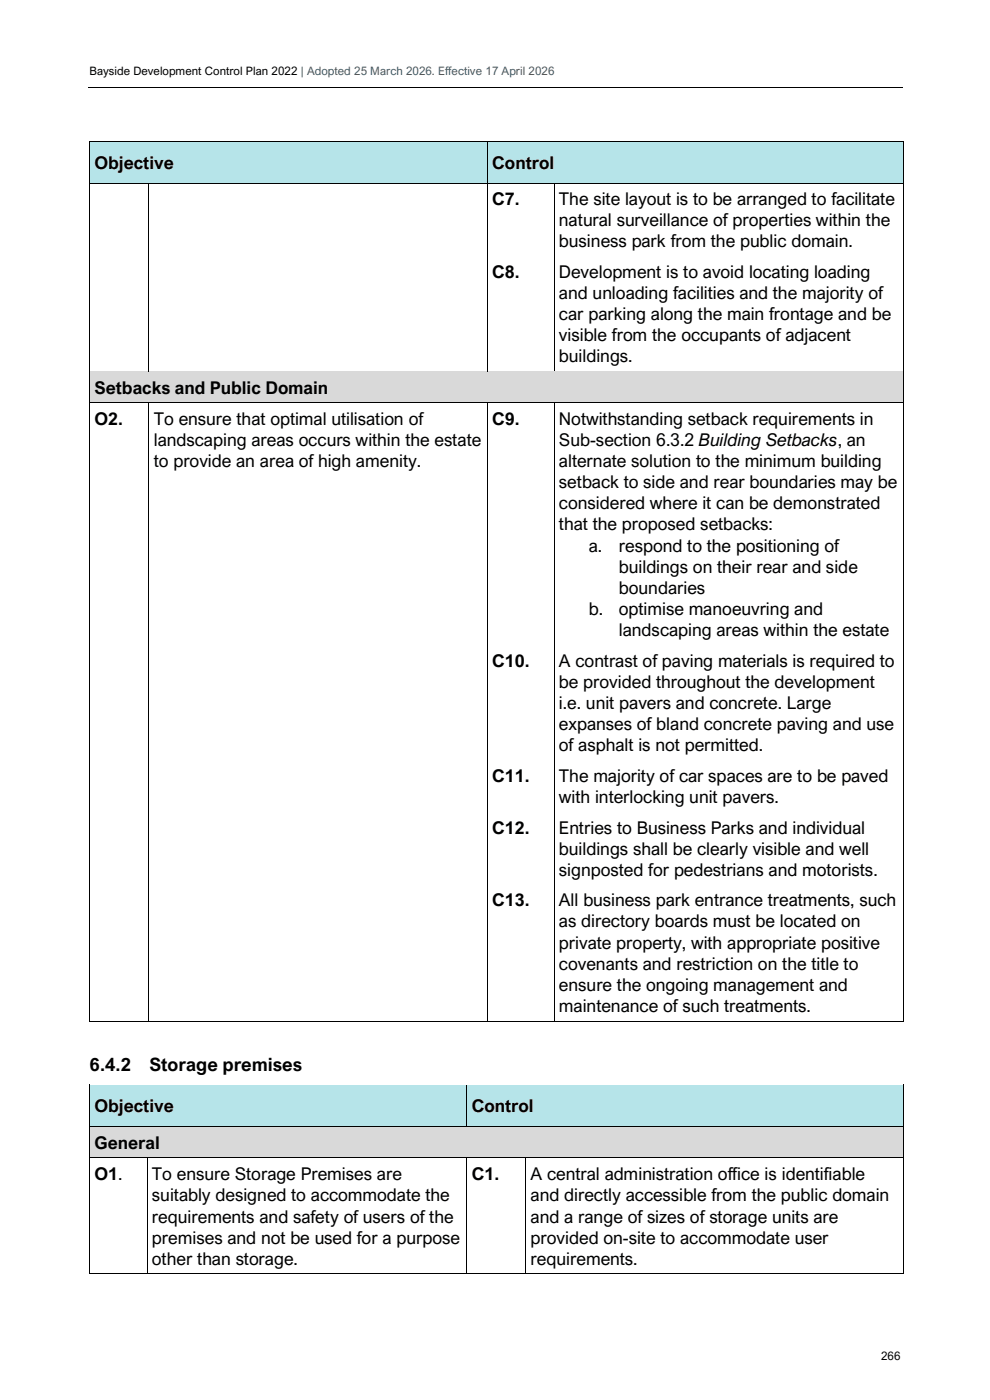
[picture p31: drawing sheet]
<svg xmlns="http://www.w3.org/2000/svg" width="210mm" height="297mm" viewBox="0 0 210 297" stroke-linecap="round" stroke-linejoin="round" font-family="sans-serif">
<defs><g id="words">
<g font-size="3.9">
<text x="19" y="227.1">6.4.2</text>
<text x="31.7" y="227.1">Storage premises</text>
</g>
<g font-size="3.7">
<text x="20" y="35.9">Objective</text>
<text x="104.4" y="35.9">Control</text>
<text x="104.4" y="43.4">C7.</text>
<text x="118.6" y="43.4">The site layout is to be arranged to facilitate</text>
<text x="118.6" y="47.9">natural surveillance of properties within the</text>
<text x="118.6" y="52.4">business park from the public domain.</text>
<text x="104.4" y="58.9">C8.</text>
<text x="118.6" y="58.9">Development is to avoid locating loading</text>
<text x="118.6" y="63.4">and unloading facilities and the majority of</text>
<text x="118.6" y="67.8">car parking along the main frontage and be</text>
<text x="118.6" y="72.3">visible from the occupants of adjacent</text>
<text x="118.6" y="76.8">buildings.</text>
<text x="20" y="83.5">Setbacks and Public Domain</text>
<text x="20" y="90.1">O2.</text>
<text x="32.6" y="90.1">To ensure that optimal utilisation of</text>
<text x="32.6" y="94.6">landscaping areas occurs within the estate</text>
<text x="104.4" y="90.1">C9.</text>
<text x="118.6" y="90.1">Notwithstanding setback requirements in</text>
<text x="118.6" y="94.6">Sub-section 6.3.2 Building Setbacks, an</text>
<text x="32.6" y="99.1">to provide an area of high amenity.</text>
<text x="118.6" y="99.1">alternate solution to the minimum building</text>
<text x="118.6" y="103.6">setback to side and rear boundaries may be</text>
<text x="118.6" y="108.1">considered where it can be demonstrated</text>
<text x="118.6" y="112.5">that the proposed setbacks:</text>
<text x="124.9" y="117">a.</text>
<text x="131.3" y="117">respond to the positioning of</text>
<text x="131.3" y="121.5">buildings on their rear and side</text>
<text x="124.9" y="130.5">b.</text>
<text x="131.3" y="126">boundaries</text>
<text x="131.3" y="130.5">optimise manoeuvring and</text>
<text x="131.3" y="134.9">landscaping areas within the estate</text>
<text x="104.4" y="141.5">C10.</text>
<text x="118.6" y="141.5">A contrast of paving materials is required to</text>
<text x="118.6" y="145.9">be provided throughout the development</text>
<text x="118.6" y="150.4">i.e. unit pavers and concrete. Large</text>
<text x="118.6" y="154.9">expanses of bland concrete paving and use</text>
<text x="118.6" y="159.4">of asphalt is not permitted.</text>
<text x="104.4" y="165.8">C11.</text>
<text x="118.6" y="165.8">The majority of car spaces are to be paved</text>
<text x="118.6" y="170.3">with interlocking unit pavers.</text>
<text x="104.4" y="176.9">C12.</text>
<text x="118.6" y="176.9">Entries to Business Parks and individual</text>
<text x="118.6" y="181.3">buildings shall be clearly visible and well</text>
<text x="118.6" y="185.8">signposted for pedestrians and motorists.</text>
<text x="104.4" y="192.3">C13.</text>
<text x="118.6" y="192.3">All business park entrance treatments, such</text>
<text x="118.6" y="196.7">as directory boards must be located on</text>
<text x="118.6" y="201.2">private property, with appropriate positive</text>
<text x="118.6" y="205.7">covenants and restriction on the title to</text>
<text x="118.6" y="210.2">ensure the ongoing management and</text>
<text x="118.6" y="214.7">maintenance of such treatments.</text>
<text x="20" y="236">Objective</text>
<text x="100.1" y="236">Control</text>
<text x="20" y="243.7">General</text>
<text x="20" y="250.4">O1.</text>
<text x="32.2" y="250.4">To ensure Storage Premises are</text>
<text x="100.1" y="250.4">C1.</text>
<text x="112.5" y="250.4">A central administration office is identifiable</text>
<text x="32.2" y="254.9">suitably designed to accommodate the</text>
<text x="112.5" y="254.9">and directly accessible from the public domain</text>
<text x="32.2" y="259.4">requirements and safety of users of the</text>
<text x="32.2" y="263.9">premises and not be used for a purpose</text>
<text x="112.5" y="259.4">and a range of sizes of storage units are</text>
<text x="112.5" y="263.9">provided on-site to accommodate user</text>
<text x="32.2" y="268.3">other than storage.</text>
<text x="112.5" y="268.3">requirements.</text>
</g>
<g font-size="2.5">
<text x="19" y="16">Bayside Development Control Plan 2022 | Adopted 25 March 2026. Effective 17 April 2026</text>
<text x="186.9" y="288.5">266</text>
</g>
</g></defs>
<path d="M18.8 18.5h172.8" fill="none" stroke="#000" stroke-width=".21"/>
<g fill="#b6e4e9">
<path d="M19.1 30.2h84.2v8.6h-84.2z" fill-rule="evenodd"/>
<path d="M20 31.2h82.4v6.6h-82.4z" fill-rule="evenodd"/>
<path d="M103.5 30.2h88.1v8.6h-88.1z" fill-rule="evenodd"/>
<path d="M104.4 31.2h86.3v6.6h-86.3z" fill-rule="evenodd"/>
</g>
<g fill="#000">
<path d="M18.9 30h.2v1.2h-.2z" fill-rule="evenodd"/>
<path d="M18.9 30h.2v.2h-.2z" fill-rule="evenodd"/>
</g>
<path d="M19.1 30.1h84.2" fill="none" stroke="#000" stroke-width=".21"/>
<path d="M19.1 30.2h84.2v1h-84.2z" fill-rule="evenodd" fill="#b6e4e9"/>
<g fill="#000">
<path d="M103.3 30.2h.2v1h-.2z" fill-rule="evenodd"/>
<path d="M103.3 30h.2v.2h-.2z" fill-rule="evenodd"/>
</g>
<path d="M103.5 30.1h88.1" fill="none" stroke="#000" stroke-width=".21"/>
<path d="M103.5 30.2h88.1v1h-88.1z" fill-rule="evenodd" fill="#b6e4e9"/>
<g fill="#000">
<path d="M191.6 30h.2v1.2h-.2z" fill-rule="evenodd"/>
<path d="M191.6 30h.2v.2h-.2z" fill-rule="evenodd"/>
</g>
<path d="M19 37.8h84.4v1h-84.4z" fill-rule="evenodd" fill="#b6e4e9"/>
<path d="M19 31.2v7.6" fill="none" stroke="#000" stroke-width=".21"/>
<path d="M103.4 37.8h88.3v1h-88.3z" fill-rule="evenodd" fill="#b6e4e9"/>
<g fill="none" stroke="#000" stroke-width=".21">
<path d="M19 39.8v14.4M19.1 38.9h12.4M31.6 39.8v14.4M31.7 38.9h71.6M103.4 31.2v7.6M103.4 39.8v14.4M103.5 38.9h14M117.5 39.8v14.4M117.6 38.9h74M191.7 31.2v7.6M191.7 39.8v14.4M19 55.3v23.4"/>
<path d="M31.6 55.3v23.4M103.4 55.3v23.4M117.5 55.3v23.4M191.7 55.3v23.4"/>
</g>
<g fill="#000">
<path d="M18.9 38.8h.2v1h-.2z" fill-rule="evenodd"/>
<path d="M31.5 39h.2v.8h-.2z" fill-rule="evenodd"/>
<path d="M31.5 38.8h.2v.2h-.2z" fill-rule="evenodd"/>
<path d="M103.3 38.8h.2v1h-.2z" fill-rule="evenodd"/>
<path d="M117.5 39h.1v.8h-.1z" fill-rule="evenodd"/>
<path d="M117.5 38.8h.1v.2h-.1z" fill-rule="evenodd"/>
<path d="M191.6 38.8h.2v1h-.2z" fill-rule="evenodd"/>
<path d="M18.9 54.2h.2v1.1h-.2z" fill-rule="evenodd"/>
<path d="M31.5 54.2h.2v1.1h-.2z" fill-rule="evenodd"/>
<path d="M103.3 54.2h.2v1.1h-.2z" fill-rule="evenodd"/>
<path d="M117.5 54.2h.1v1.1h-.1z" fill-rule="evenodd"/>
<path d="M191.6 54.2h.2v1.1h-.2z" fill-rule="evenodd"/>
</g>
<g fill="#d9d9d9">
<path d="M19.1 78.8h172.5v6.6h-172.5z" fill-rule="evenodd"/>
<path d="M20 79.8h170.7v4.5h-170.7z" fill-rule="evenodd"/>
</g>
<path d="M18.9 78.7h.2v1.1h-.2z" fill-rule="evenodd" fill="#000"/>
<path d="M19.1 78.7h12.4" fill="none" stroke="#000" stroke-width=".21"/>
<g fill="#d9d9d9">
<path d="M19.1 78.8h12.4v1h-12.4z" fill-rule="evenodd"/>
<path d="M31.5 78.8h.2v1h-.2z" fill-rule="evenodd"/>
</g>
<path d="M31.5 78.7h.2v.1h-.2z" fill-rule="evenodd" fill="#000"/>
<path d="M31.7 78.7h71.6" fill="none" stroke="#000" stroke-width=".21"/>
<g fill="#d9d9d9">
<path d="M31.7 78.8h71.6v1h-71.6z" fill-rule="evenodd"/>
<path d="M103.3 78.8h.2v1h-.2z" fill-rule="evenodd"/>
</g>
<path d="M103.3 78.7h.2v.1h-.2z" fill-rule="evenodd" fill="#000"/>
<path d="M103.5 78.7h14" fill="none" stroke="#000" stroke-width=".21"/>
<g fill="#d9d9d9">
<path d="M103.5 78.8h14v1h-14z" fill-rule="evenodd"/>
<path d="M117.5 78.8h.1v1h-.1z" fill-rule="evenodd"/>
</g>
<path d="M117.5 78.7h.1v.1h-.1z" fill-rule="evenodd" fill="#000"/>
<path d="M117.6 78.7h74" fill="none" stroke="#000" stroke-width=".21"/>
<path d="M117.6 78.8h74v1h-74z" fill-rule="evenodd" fill="#d9d9d9"/>
<path d="M191.6 78.7h.2v1.1h-.2z" fill-rule="evenodd" fill="#000"/>
<path d="M19 84.3h172.7v1h-172.7z" fill-rule="evenodd" fill="#d9d9d9"/>
<g fill="none" stroke="#000" stroke-width=".21">
<path d="M19 79.8v5.5M191.7 79.8v5.5M19 86.5v50.3M19.1 85.4h12.4M31.6 86.5v50.3M31.7 85.4h71.6M103.4 86.5v50.3M103.5 85.4h14M117.5 86.5v50.3M117.6 85.4h74M191.7 86.5v50.3M19 137.8v23.4"/>
<path d="M31.6 137.8v23.4M103.4 137.8v23.4M117.5 137.8v23.4M191.7 137.8v23.4M19 162.2v10M19 173.2v14.4M31.6 162.2v10M31.6 173.2v14.4M103.4 162.2v10M103.4 173.2v14.4M117.5 162.2v10M117.5 173.2v14.4"/>
<path d="M191.7 162.2v10M191.7 173.2v14.4M19 188.7v27.9M31.6 188.7v27.9M103.4 188.7v27.9M117.5 188.7v27.9M191.7 188.7v27.9M19.1 216.6h12.4M31.7 216.6h71.6M103.5 216.6h14M117.6 216.6h74"/>
</g>
<g fill="#000">
<path d="M18.9 85.3h.2v1.2h-.2z" fill-rule="evenodd"/>
<path d="M31.5 85.5h.2v1h-.2z" fill-rule="evenodd"/>
<path d="M31.5 85.3h.2v.2h-.2z" fill-rule="evenodd"/>
<path d="M103.3 85.5h.2v1h-.2z" fill-rule="evenodd"/>
<path d="M103.3 85.3h.2v.2h-.2z" fill-rule="evenodd"/>
<path d="M117.5 85.5h.1v1h-.1z" fill-rule="evenodd"/>
<path d="M117.5 85.3h.1v.2h-.1z" fill-rule="evenodd"/>
<path d="M191.6 85.3h.2v1.2h-.2z" fill-rule="evenodd"/>
<path d="M18.9 136.8h.2v1h-.2z" fill-rule="evenodd"/>
<path d="M31.5 136.8h.2v1h-.2z" fill-rule="evenodd"/>
<path d="M103.3 136.8h.2v1h-.2z" fill-rule="evenodd"/>
<path d="M117.5 136.8h.1v1h-.1z" fill-rule="evenodd"/>
<path d="M191.6 136.8h.2v1h-.2z" fill-rule="evenodd"/>
<path d="M18.9 161.2h.2v1h-.2z" fill-rule="evenodd"/>
<path d="M18.9 172.2h.2v1h-.2z" fill-rule="evenodd"/>
<path d="M31.5 161.2h.2v1h-.2z" fill-rule="evenodd"/>
<path d="M31.5 172.2h.2v1h-.2z" fill-rule="evenodd"/>
<path d="M103.3 161.2h.2v1h-.2z" fill-rule="evenodd"/>
<path d="M103.3 172.2h.2v1h-.2z" fill-rule="evenodd"/>
<path d="M117.5 161.2h.1v1h-.1z" fill-rule="evenodd"/>
<path d="M117.5 172.2h.1v1h-.1z" fill-rule="evenodd"/>
<path d="M191.6 161.2h.2v1h-.2z" fill-rule="evenodd"/>
<path d="M191.6 172.2h.2v1h-.2z" fill-rule="evenodd"/>
<path d="M18.9 187.6h.2v1.1h-.2z" fill-rule="evenodd"/>
<path d="M31.5 187.6h.2v1.1h-.2z" fill-rule="evenodd"/>
<path d="M103.3 187.6h.2v1.1h-.2z" fill-rule="evenodd"/>
<path d="M117.5 187.6h.1v1.1h-.1z" fill-rule="evenodd"/>
<path d="M191.6 187.6h.2v1.1h-.2z" fill-rule="evenodd"/>
<path d="M18.9 216.6h.2v.1h-.2z" fill-rule="evenodd"/>
<path d="M18.9 216.6h.2v.1h-.2z" fill-rule="evenodd"/>
<path d="M31.5 216.6h.2v.1h-.2z" fill-rule="evenodd"/>
<path d="M103.3 216.6h.2v.1h-.2z" fill-rule="evenodd"/>
<path d="M117.5 216.6h.1v.1h-.1z" fill-rule="evenodd"/>
<path d="M191.6 216.6h.2v.1h-.2z" fill-rule="evenodd"/>
<path d="M191.6 216.6h.2v.1h-.2z" fill-rule="evenodd"/>
</g>
<g fill="#b6e4e9">
<path d="M19.1 230.3h79.9v8.6h-79.9z" fill-rule="evenodd"/>
<path d="M20 231.3h78v6.6h-78z" fill-rule="evenodd"/>
<path d="M99.1 230.3h92.5v8.6h-92.5z" fill-rule="evenodd"/>
<path d="M100.1 231.3h90.6v6.6h-90.6z" fill-rule="evenodd"/>
</g>
<g fill="#000">
<path d="M18.9 230.1h.2v1.2h-.2z" fill-rule="evenodd"/>
<path d="M18.9 230.1h.2v.2h-.2z" fill-rule="evenodd"/>
</g>
<path d="M19.1 230.2h79.9" fill="none" stroke="#000" stroke-width=".21"/>
<path d="M19.1 230.3h79.9v1h-79.9z" fill-rule="evenodd" fill="#b6e4e9"/>
<g fill="#000">
<path d="M99 230.3h.1v1h-.1z" fill-rule="evenodd"/>
<path d="M99 230.1h.1v.2h-.1z" fill-rule="evenodd"/>
</g>
<path d="M99.1 230.2h92.5" fill="none" stroke="#000" stroke-width=".21"/>
<path d="M99.1 230.3h92.5v1h-92.5z" fill-rule="evenodd" fill="#b6e4e9"/>
<g fill="#000">
<path d="M191.6 230.1h.2v1.2h-.2z" fill-rule="evenodd"/>
<path d="M191.6 230.1h.2v.2h-.2z" fill-rule="evenodd"/>
</g>
<path d="M19 237.9h80v1h-80z" fill-rule="evenodd" fill="#b6e4e9"/>
<path d="M19 231.3v7.6" fill="none" stroke="#000" stroke-width=".21"/>
<path d="M99 237.9h92.7v1h-92.7z" fill-rule="evenodd" fill="#b6e4e9"/>
<path d="M99 231.3v7.6M191.7 231.3v7.6" fill="none" stroke="#000" stroke-width=".21"/>
<g fill="#d9d9d9">
<path d="M19.1 239.1h172.5v6.5h-172.5z" fill-rule="evenodd"/>
<path d="M20 240.1h170.7v4.5h-170.7z" fill-rule="evenodd"/>
</g>
<path d="M18.9 238.9h.2v1.2h-.2z" fill-rule="evenodd" fill="#000"/>
<path d="M19.1 239h79.9" fill="none" stroke="#000" stroke-width=".21"/>
<g fill="#d9d9d9">
<path d="M19.1 239.1h79.9v1h-79.9z" fill-rule="evenodd"/>
<path d="M99 239.1h.1v1h-.1z" fill-rule="evenodd"/>
</g>
<path d="M99 238.9h.1v.2h-.1z" fill-rule="evenodd" fill="#000"/>
<path d="M99.1 239h92.5" fill="none" stroke="#000" stroke-width=".21"/>
<path d="M99.1 239.1h92.5v1h-92.5z" fill-rule="evenodd" fill="#d9d9d9"/>
<path d="M191.6 238.9h.2v1.2h-.2z" fill-rule="evenodd" fill="#000"/>
<path d="M19 244.6h172.7v1h-172.7z" fill-rule="evenodd" fill="#d9d9d9"/>
<g fill="none" stroke="#000" stroke-width=".21">
<path d="M19 240.1v5.5M19 246.8v23.4M19.1 245.7h12.1M31.3 246.8v23.4M31.3 245.7h67.7M99 246.8v23.4M99.1 245.7h12.3M111.5 246.8v23.4M111.6 245.7h80M191.7 240.1v5.5M191.7 246.8v23.4M19.1 270.2h12.1"/>
<path d="M31.3 270.2h67.7M99.1 270.2h12.3M111.6 270.2h80"/>
</g>
<g fill="#000">
<path d="M18.9 245.6h.2v1.2h-.2z" fill-rule="evenodd"/>
<path d="M31.2 245.7h.1v1.1h-.1z" fill-rule="evenodd"/>
<path d="M31.2 245.6h.1v.1h-.1z" fill-rule="evenodd"/>
<path d="M99 245.7h.1v1.1h-.1z" fill-rule="evenodd"/>
<path d="M99 245.6h.1v.1h-.1z" fill-rule="evenodd"/>
<path d="M111.4 245.7h.2v1.1h-.2z" fill-rule="evenodd"/>
<path d="M111.4 245.6h.2v.1h-.2z" fill-rule="evenodd"/>
<path d="M191.6 245.6h.2v1.2h-.2z" fill-rule="evenodd"/>
<path d="M18.9 270.2h.2v.1h-.2z" fill-rule="evenodd"/>
<path d="M18.9 270.2h.2v.1h-.2z" fill-rule="evenodd"/>
<path d="M31.2 270.2h.1v.1h-.1z" fill-rule="evenodd"/>
<path d="M99 270.2h.1v.1h-.1z" fill-rule="evenodd"/>
<path d="M111.4 270.2h.2v.1h-.2z" fill-rule="evenodd"/>
<path d="M191.6 270.2h.2v.1h-.2z" fill-rule="evenodd"/>
<path d="M191.6 270.2h.2v.1h-.2z" fill-rule="evenodd"/>
</g>
<use href="#words"/>
</svg>
